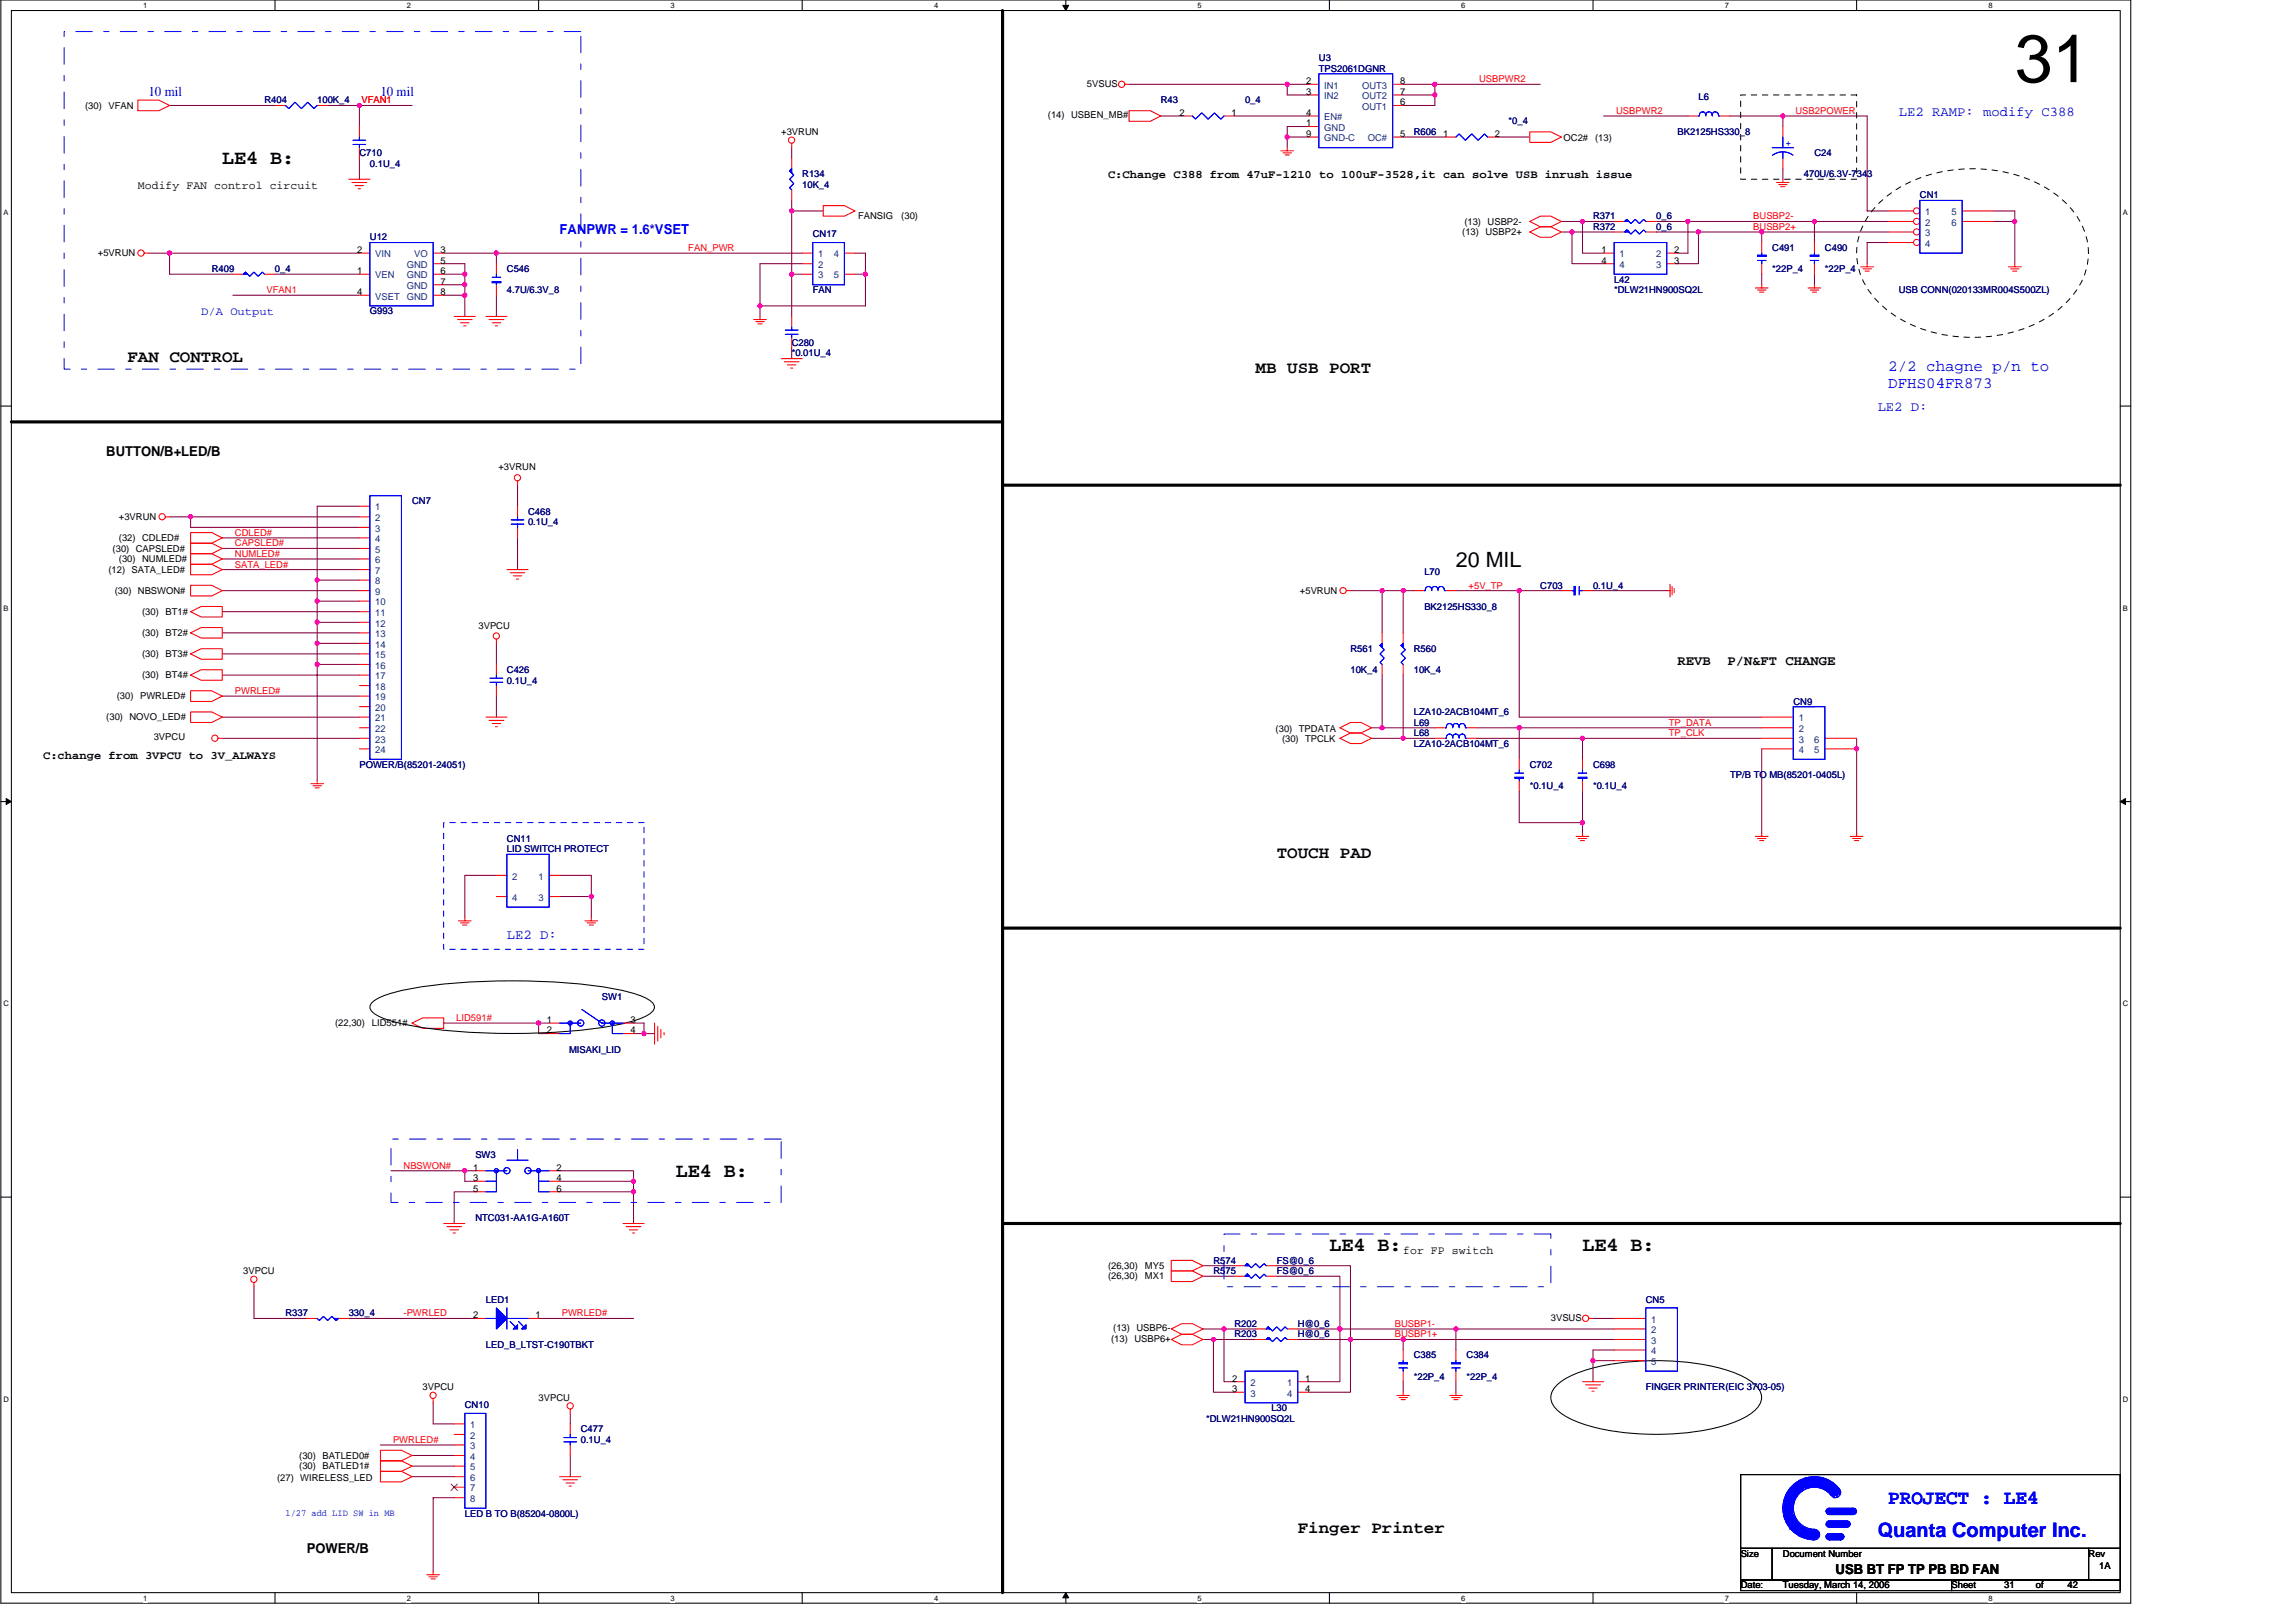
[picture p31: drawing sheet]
<svg xmlns="http://www.w3.org/2000/svg" width="420mm" height="297mm" viewBox="0 0 420 297" stroke-linecap="round" stroke-linejoin="round" font-family="sans-serif">
<defs><g id="words">
<text font-size="12.3" x="368.9" y="15">31</text>
<text font-size="3.9" x="266.5" y="103.8">20 MIL</text>
<g font-size="3.7">
<text x="40.7" y="30.1">LE4 B:</text>
<text x="123.7" y="215.4">LE4 B:</text>
<text x="243.4" y="228.9">LE4 B:</text>
<text x="289.7" y="228.9">LE4 B:</text>
</g>
<g font-size="3.7" fill="#00f">
<text x="345.7" y="275.3">PROJECT : LE4</text>
<text x="343.8" y="281.4">Quanta Computer Inc.</text>
</g>
<g font-size="3.1">
<text x="23.3" y="66.3">FAN CONTROL</text>
<text x="229.9" y="68.2">MB USB PORT</text>
<text x="233.7" y="157">TOUCH PAD</text>
<text x="237.6" y="280.6">Finger Printer</text>
</g>
<g font-size="2.9" fill="#00f">
<text x="345.7" y="67.9">2/2 chagne p/n to</text>
<text x="345.7" y="71">DFHS04FR873</text>
</g>
<g font-size="2.5" fill="#00f">
<text x="27.2" y="17.7">10 mil</text>
<text x="69.6" y="17.7">10 mil</text>
<text x="347.6" y="21.3">LE2 RAMP: modify C388</text>
<text x="102.5" y="42.8">FANPWR = 1.6*VSET</text>
<text x="343.8" y="75.3">LE2 D:</text>
<text x="92.8" y="171.8">LE2 D:</text>
</g>
<g font-size="2.5">
<text x="19.5" y="83.4">BUTTON/B+LED/B</text>
<text x="307.1" y="121.8">REVB</text>
<text x="316.2" y="121.8">P/N&amp;FT CHANGE</text>
<text x="56.1" y="284.1">POWER/B</text>
<text x="336.1" y="288">USB BT FP TP PB BD FAN</text>
</g>
<g font-size="2.1">
<text x="25.2" y="34.5">Modify FAN control circuit</text>
<text x="202.8" y="32.7">C:Change C388 from 47uF-1210 to 100uF-3528,it can solve USB inrush issue</text>
<text x="7.9" y="138.8">C:change from 3VPCU to 3V_ALWAYS</text>
<text x="256.9" y="229.5">for FP switch</text>
</g>
<text font-size="2.1" fill="#00f" x="36.8" y="57.7">D/A Output</text>
<g font-size="1.7" fill="#000080">
<text x="241.5" y="11.2">U3</text>
<text x="241.5" y="13.1">TPS2061DGNR</text>
<text x="48.4" y="18.9">R404</text>
<text x="58.1" y="18.9">100K_4</text>
<text x="212.5" y="18.9">R43</text>
<text x="227.9" y="18.9">0_4</text>
<text x="276.2" y="22.8">*0_4</text>
<text x="310.9" y="18.3">L6</text>
<text x="65.8" y="28.6">C710</text>
<text x="258.8" y="24.7">R606</text>
<text x="307.1" y="24.7">BK2125HS330_8</text>
<text x="332.2" y="28.6">C24</text>
<text x="67.7" y="30.5">0.1U_4</text>
<text x="146.9" y="32.4">R134</text>
<text x="146.9" y="34.4">10K_4</text>
<text x="330.3" y="32.4">470U/6.3V-7343</text>
<text x="291.6" y="40.2">R371</text>
<text x="303.2" y="40.2">0_6</text>
<text x="351.5" y="36.3">CN1</text>
<text x="67.7" y="44">U12</text>
<text x="148.8" y="43.4">CN17</text>
<text x="291.6" y="42.1">R372</text>
<text x="303.2" y="42.1">0_6</text>
<text x="324.5" y="45.9">C491</text>
<text x="334.1" y="45.9">C490</text>
<text x="38.8" y="49.8">R409</text>
<text x="50.3" y="49.8">0_4</text>
<text x="92.8" y="53.7">4.7U/6.3V_8</text>
<text x="92.8" y="49.8">C546</text>
<text x="148.8" y="53.7">FAN</text>
<text x="295.5" y="51.7">L42</text>
<text x="295.5" y="53.7">*DLW21HN900SQ2L</text>
<text x="324.5" y="49.8">*22P_4</text>
<text x="334.1" y="49.8">*22P_4</text>
<text x="347.6" y="53.7">USB CONN(020133MR004S500ZL)</text>
<text x="67.7" y="57.5">G993</text>
<text x="144.9" y="63.3">C280</text>
<text x="144.9" y="65.2">*0.01U_4</text>
<text x="75.4" y="92.3">CN7</text>
<text x="96.7" y="94.2">C468</text>
<text x="96.7" y="96.1">0.1U_4</text>
<text x="260.8" y="105.2">L70</text>
<text x="282" y="107.7">C703</text>
<text x="291.6" y="107.7">0.1U_4</text>
<text x="260.8" y="111.6">BK2125HS330_8</text>
<text x="247.2" y="119.3">R561</text>
<text x="258.8" y="119.3">R560</text>
<text x="92.8" y="123.1">C426</text>
<text x="92.8" y="125.1">0.1U_4</text>
<text x="247.2" y="123.1">10K_4</text>
<text x="258.8" y="123.1">10K_4</text>
<text x="258.8" y="130.9">LZA10-2ACB104MT_6</text>
<text x="328.3" y="128.9">CN9</text>
<text x="258.8" y="132.8">L69</text>
<text x="258.8" y="134.7">L68</text>
<text x="258.8" y="136.7">LZA10-2ACB104MT_6</text>
<text x="65.8" y="140.5">POWER/B(85201-24051)</text>
<text x="280.1" y="140.5">C702</text>
<text x="291.6" y="140.5">C698</text>
<text x="316.7" y="142.5">TP/B TO MB(85201-0405L)</text>
<text x="280.1" y="144.4">*0.1U_4</text>
<text x="291.6" y="144.4">*0.1U_4</text>
<text x="92.8" y="154.1">CN11</text>
<text x="92.8" y="156">LID SWITCH PROTECT</text>
<text x="110.2" y="183">SW1</text>
<text x="104.2" y="192.7">MISAKI_LID</text>
<text x="87" y="212">SW3</text>
<text x="87" y="223.5">NTC031-AA1G-A160T</text>
<text x="222.2" y="233.2">R575</text>
<text x="222.2" y="231.3">R574</text>
<text x="233.7" y="233.2">FS@0_6</text>
<text x="233.7" y="231.3">FS@0_6</text>
<text x="89" y="238.4">LED1</text>
<text x="301.3" y="238.4">CN5</text>
<text x="52.3" y="240.9">R337</text>
<text x="63.8" y="240.9">330_4</text>
<text x="226" y="244.8">R203</text>
<text x="226" y="242.8">R202</text>
<text x="237.6" y="244.8">H@0_6</text>
<text x="237.6" y="242.8">H@0_6</text>
<text x="89" y="246.7">LED_B_LTST-C190TBKT</text>
<text x="258.8" y="248.6">C385</text>
<text x="268.5" y="248.6">C384</text>
<text x="85.1" y="257.7">CN10</text>
<text x="258.8" y="252.5">*22P_4</text>
<text x="268.5" y="252.5">*22P_4</text>
<text x="301.3" y="254.4">FINGER PRINTER(EIC 3703-05)</text>
<text x="106.3" y="262.1">C477</text>
<text x="220.8" y="260.2">*DLW21HN900SQ2L</text>
<text x="232.8" y="258.3">L30</text>
<text x="106.3" y="264.1">0.1U_4</text>
<text x="85.1" y="277.6">LED B TO B(85204-0800L)</text>
</g>
<g font-size="1.7">
<text x="199" y="15.8">5VSUS</text>
<text x="239.1" y="15.4">2</text>
<text x="239.1" y="17.4">3</text>
<text x="256.3" y="17.4">7</text>
<text x="256.3" y="15.4">8</text>
<text x="15.6" y="19.9">(30) VFAN</text>
<text x="191.8" y="21.6">(14) USBEN_MB#</text>
<text x="216" y="21.2">2</text>
<text x="225.4" y="21.2">1</text>
<text x="239.1" y="21.2">4</text>
<text x="239.1" y="23.1">1</text>
<text x="256.3" y="19.3">6</text>
<text x="143" y="24.7">+3VRUN</text>
<text x="239.1" y="25.1">9</text>
<text x="256.3" y="25.1">5</text>
<text x="264.2" y="25.1">1</text>
<text x="273.7" y="25.1">2</text>
<text x="286.2" y="25.9">OC2#</text>
<text x="292" y="25.9">(13)</text>
<text x="157.1" y="40.2">FANSIG</text>
<text x="165" y="40.2">(30)</text>
<text x="268.1" y="41.1">(13) USBP2-</text>
<text x="17.9" y="46.9">+5VRUN</text>
<text x="65.4" y="46.3">2</text>
<text x="80.7" y="46.3">3</text>
<text x="267.7" y="43.1">(13) USBP2+</text>
<text x="293.2" y="46.3">1</text>
<text x="306.5" y="46.3">2</text>
<text x="65.4" y="50.2">1</text>
<text x="80.7" y="48.2">5</text>
<text x="80.7" y="50.2">6</text>
<text x="80.7" y="52.1">7</text>
<text x="293.2" y="48.2">4</text>
<text x="306.5" y="48.2">3</text>
<text x="65.4" y="54">4</text>
<text x="80.7" y="54">8</text>
<text x="91.3" y="86.1">+3VRUN</text>
<text x="21.8" y="95.2">+3VRUN</text>
<text x="20.6" y="101">(30) CAPSLED#</text>
<text x="21.8" y="99">(32) CDLED#</text>
<text x="19.8" y="104.8">(12) SATA_LED#</text>
<text x="21.8" y="102.9">(30) NUMLED#</text>
<text x="21" y="108.7">(30) NBSWON#</text>
<text x="26" y="112.5">(30) BT1#</text>
<text x="238" y="108.7">+5VRUN</text>
<text x="26" y="116.4">(30) BT2#</text>
<text x="87.6" y="115">3VPCU</text>
<text x="26" y="124.1">(30) BT4#</text>
<text x="26" y="120.3">(30) BT3#</text>
<text x="19.5" y="131.8">(30) NOVO_LED#</text>
<text x="21.4" y="128">(30) PWRLED#</text>
<text x="28.1" y="135.5">3VPCU</text>
<text x="233.5" y="134">(30) TPDATA</text>
<text x="234.7" y="135.9">(30) TPCLK</text>
<text x="61.4" y="187.8">(22,30)</text>
<text x="68.1" y="187.8">LID551#</text>
<text x="100.1" y="187.2">1</text>
<text x="100.1" y="189.1">2</text>
<text x="115.4" y="187.2">3</text>
<text x="115.4" y="189.1">4</text>
<text x="86.6" y="214.2">1</text>
<text x="101.9" y="214.2">2</text>
<text x="86.6" y="216.2">3</text>
<text x="86.6" y="218.1">5</text>
<text x="101.9" y="216.2">4</text>
<text x="101.9" y="218.1">6</text>
<text x="44.5" y="233.2">3VPCU</text>
<text x="202.8" y="232.2">(26,30)</text>
<text x="209.6" y="232.2">MY5</text>
<text x="202.8" y="234.1">(26,30)</text>
<text x="209.6" y="234.1">MX1</text>
<text x="86.6" y="241.3">2</text>
<text x="98" y="241.3">1</text>
<text x="203.4" y="245.5">(13) USBP6+</text>
<text x="203.8" y="243.6">(13) USBP6-</text>
<text x="283.9" y="241.7">3VSUS</text>
<text x="77.4" y="254.4">3VPCU</text>
<text x="98.6" y="256.3">3VPCU</text>
<text x="225.6" y="254.8">3</text>
<text x="225.6" y="252.9">2</text>
<text x="238.9" y="252.9">1</text>
<text x="238.9" y="254.8">4</text>
<text x="54.8" y="267">(30) BATLED0#</text>
<text x="54.8" y="268.9">(30) BATLED1#</text>
<text x="50.7" y="271">(27) WIRELESS_LED</text>
<text x="318.7" y="284.9">Size</text>
<text x="326.4" y="284.9">Document Number</text>
<text x="382.4" y="284.9">Rev</text>
<text x="384.3" y="287.2">1A</text>
<text x="318.7" y="290.7">Date:</text>
<text x="326.4" y="290.7">Tuesday, March 14, 2006</text>
<text x="357.3" y="290.7">Sheet</text>
<text x="366.9" y="290.7">31</text>
<text x="372.7" y="290.7">of</text>
<text x="378.5" y="290.7">42</text>
</g>
<g font-size="1.7" fill="#004080">
<text x="242.4" y="16.2">IN1</text>
<text x="249.4" y="16.2">OUT3</text>
<text x="242.4" y="22">EN#</text>
<text x="242.4" y="23.9">GND</text>
<text x="242.4" y="18.2">IN2</text>
<text x="249.4" y="20.1">OUT1</text>
<text x="249.4" y="18.2">OUT2</text>
<text x="242.4" y="25.9">GND-C</text>
<text x="250.4" y="25.9">OC#</text>
<text x="352.5" y="39.4">1</text>
<text x="352.5" y="41.3">2</text>
<text x="357.3" y="39.4">5</text>
<text x="357.3" y="41.3">6</text>
<text x="68.7" y="47.1">VIN</text>
<text x="75.8" y="47.1">VO</text>
<text x="149.8" y="47.1">1</text>
<text x="152.6" y="47.1">4</text>
<text x="296.5" y="47.1">1</text>
<text x="303.2" y="47.1">2</text>
<text x="352.5" y="43.2">3</text>
<text x="352.5" y="45.2">4</text>
<text x="68.7" y="51">VEN</text>
<text x="74.5" y="49">GND</text>
<text x="74.5" y="51">GND</text>
<text x="74.5" y="52.9">GND</text>
<text x="149.8" y="49">2</text>
<text x="149.8" y="51">3</text>
<text x="152.6" y="51">5</text>
<text x="296.5" y="49">4</text>
<text x="303.2" y="49">3</text>
<text x="68.7" y="54.8">VSET</text>
<text x="74.5" y="54.8">GND</text>
<text x="68.7" y="93.4">1</text>
<text x="68.7" y="95.4">2</text>
<text x="68.7" y="97.3">3</text>
<text x="68.7" y="99.2">4</text>
<text x="68.7" y="101.2">5</text>
<text x="68.7" y="103.1">6</text>
<text x="68.7" y="105">7</text>
<text x="68.7" y="107">8</text>
<text x="68.7" y="108.9">9</text>
<text x="68.7" y="110.8">10</text>
<text x="68.7" y="112.7">11</text>
<text x="68.7" y="114.7">12</text>
<text x="68.7" y="116.6">13</text>
<text x="68.7" y="118.5">14</text>
<text x="68.7" y="120.5">15</text>
<text x="68.7" y="122.4">16</text>
<text x="68.7" y="124.3">17</text>
<text x="68.7" y="126.3">18</text>
<text x="68.7" y="128.2">19</text>
<text x="68.7" y="130.1">20</text>
<text x="68.7" y="132">21</text>
<text x="68.7" y="134">22</text>
<text x="68.7" y="135.9">23</text>
<text x="68.7" y="137.8">24</text>
<text x="329.3" y="132">1</text>
<text x="329.3" y="134">2</text>
<text x="329.3" y="135.9">3</text>
<text x="329.3" y="137.8">4</text>
<text x="332.2" y="137.8">5</text>
<text x="332.2" y="135.9">6</text>
<text x="93.8" y="161">2</text>
<text x="98.6" y="161">1</text>
<text x="93.8" y="164.9">4</text>
<text x="98.6" y="164.9">3</text>
<text x="302.3" y="242.1">1</text>
<text x="302.3" y="244">2</text>
<text x="302.3" y="245.9">3</text>
<text x="302.3" y="247.9">4</text>
<text x="302.3" y="249.8">5</text>
<text x="228.9" y="255.6">3</text>
<text x="228.9" y="253.7">2</text>
<text x="235.6" y="253.7">1</text>
<text x="235.6" y="255.6">4</text>
<text x="86.1" y="261.4">1</text>
<text x="86.1" y="263.3">2</text>
<text x="86.1" y="265.2">3</text>
<text x="86.1" y="267.2">4</text>
<text x="86.1" y="269.1">5</text>
<text x="86.1" y="271">6</text>
<text x="86.1" y="273">7</text>
<text x="86.1" y="274.9">8</text>
</g>
<g font-size="1.7" fill="#f00">
<text x="270.8" y="15">USBPWR2</text>
<text x="66.2" y="18.9">VFAN1</text>
<text x="295.9" y="20.8">USBPWR2</text>
<text x="328.7" y="20.8">USB2POWER</text>
<text x="321" y="40.2">BUSBP2-</text>
<text x="126" y="46">FAN_PWR</text>
<text x="321" y="42.1">BUSBP2+</text>
<text x="48.8" y="53.7">VFAN1</text>
<text x="43" y="101.9">NUMLED#</text>
<text x="43" y="100">CAPSLED#</text>
<text x="43" y="98.1">CDLED#</text>
<text x="43" y="103.9">SATA_LED#</text>
<text x="268.9" y="107.7">+5V_TP</text>
<text x="43" y="127">PWRLED#</text>
<text x="305.5" y="134.7">TP_CLK</text>
<text x="305.5" y="132.8">TP_DATA</text>
<text x="83.5" y="186.9">LID591#</text>
<text x="73.9" y="213.9">NBSWON#</text>
<text x="73.9" y="240.9">-PWRLED</text>
<text x="102.8" y="240.9">PWRLED#</text>
<text x="255.3" y="242.8">BUSBP1-</text>
<text x="255.3" y="244.8">BUSBP1+</text>
<text x="72" y="264.1">PWRLED#</text>
</g>
<g font-size="1.7" fill="#00f">
<text x="327" y="26.7">+</text>
<text x="52.3" y="277.4">1/27 add LID SW in MB</text>
</g>
<g font-size="1.4">
<text x="26.2" y="1.5">1</text>
<text x="74.5" y="1.5">2</text>
<text x="122.7" y="1.5">3</text>
<text x="171" y="1.5">4</text>
<text x="219.3" y="1.5">5</text>
<text x="267.5" y="1.5">6</text>
<text x="315.8" y="1.5">7</text>
<text x="364" y="1.5">8</text>
<text x=".6" y="39.4">A</text>
<text x="388.7" y="39.4">A</text>
<text x=".6" y="111.8">B</text>
<text x="388.7" y="111.8">B</text>
<text x=".6" y="184.1">C</text>
<text x="388.7" y="184.1">C</text>
<text x=".6" y="256.5">D</text>
<text x="388.7" y="256.5">D</text>
<text x="26.2" y="292.9">1</text>
<text x="74.5" y="292.9">2</text>
<text x="122.7" y="292.9">3</text>
<text x="171" y="292.9">4</text>
<text x="219.3" y="292.9">5</text>
<text x="267.5" y="292.9">6</text>
<text x="315.8" y="292.9">7</text>
<text x="364" y="292.9">8</text>
</g>
</g></defs>
<path d="M.2 0h389.9v293.4h-389.9zM2.1 1.9h386.1v289.6h-386.1z" fill="none" stroke="#000" stroke-width=".19"/>
<g fill="#fff">
<path d="M26.2 .2h.8v1.6h-.8z"/>
<path d="M26.2 291.7h.8v1.5h-.8z"/>
</g>
<path d="M50.3 0v1.9M50.3 291.5v1.9" fill="none" stroke="#000" stroke-width=".19"/>
<g fill="#fff">
<path d="M74.5 .2h.7v1.6h-.7z"/>
<path d="M74.5 291.7h.7v1.5h-.7z"/>
</g>
<path d="M98.6 0v1.9M98.6 291.5v1.9" fill="none" stroke="#000" stroke-width=".19"/>
<g fill="#fff">
<path d="M122.7 .2h.8v1.6h-.8z"/>
<path d="M122.7 291.7h.8v1.5h-.8z"/>
</g>
<path d="M146.9 0v1.9M146.9 291.5v1.9" fill="none" stroke="#000" stroke-width=".19"/>
<g fill="#fff">
<path d="M171 .2h.8v1.6h-.8z"/>
<path d="M171 291.7h.8v1.5h-.8z"/>
</g>
<path d="M195.1 0v1.9M195.1 291.5v1.9" fill="none" stroke="#000" stroke-width=".19"/>
<path d="M194.6 1h1.1l-.6 .9zM195.1 291.5l.6 .9h-1.1z" fill="#000" stroke="#000" stroke-width=".18"/>
<g fill="#fff">
<path d="M219.3 .2h.7v1.6h-.7z"/>
<path d="M219.3 291.7h.7v1.5h-.7z"/>
</g>
<path d="M243.4 0v1.9M243.4 291.5v1.9" fill="none" stroke="#000" stroke-width=".19"/>
<g fill="#fff">
<path d="M267.5 .2h.8v1.6h-.8z"/>
<path d="M267.5 291.7h.8v1.5h-.8z"/>
</g>
<path d="M291.6 0v1.9M291.6 291.5v1.9" fill="none" stroke="#000" stroke-width=".19"/>
<g fill="#fff">
<path d="M315.8 .2h.7v1.6h-.7z"/>
<path d="M315.8 291.7h.7v1.5h-.7z"/>
</g>
<path d="M339.9 0v1.9M339.9 291.5v1.9" fill="none" stroke="#000" stroke-width=".19"/>
<g fill="#fff">
<path d="M364 .2h.8v1.6h-.8z"/>
<path d="M364 291.7h.8v1.5h-.8z"/>
<path d="M.6 38.1h1v1.6h-1z"/>
<path d="M388.7 38.1h.9v1.6h-.9z"/>
<path d="M.6 110.5h1v1.6h-1z"/>
<path d="M388.7 110.5h.9v1.6h-.9z"/>
</g>
<path d="M.2 74.3h1.9M388.2 74.3h1.9" fill="none" stroke="#000" stroke-width=".19"/>
<g fill="#fff">
<path d="M.6 182.9h1v1.5h-1z"/>
<path d="M388.7 182.9h.9v1.5h-.9z"/>
</g>
<path d="M.2 146.7h1.9M388.2 146.7h1.9" fill="none" stroke="#000" stroke-width=".19"/>
<path d="M1.1 146.2l1 .5-1 .5zM388.2 146.7l.9-.5v1z" fill="#000" stroke="#000" stroke-width=".18"/>
<g fill="#fff">
<path d="M.6 255.3h1v1.5h-1z"/>
<path d="M388.7 255.3h.9v1.5h-.9z"/>
</g>
<path d="M68.2 183.4a14.5 14.5 0 0 1 6.3-2.3 119.4 119.4 0 0 1 38.5 0 14.5 14.5 0 0 1 6.3 2.3 1.13 1.13 0 0 1 0 1.8 14.5 14.5 0 0 1-6.3 2.4 118.6 118.6 0 0 1-38.5 0 14.5 14.5 0 0 1-6.3-2.4 1.13 1.13 0 0 1 0-1.8zM.2 219.1h1.9M388.2 219.1h1.9M284.9 253.6a15 15 0 0 1 6.9-3.3 49.8 49.8 0 0 1 24.3 .5 10.9 10.9 0 0 1 6 3.5 2.71 2.71 0 0 1-.6 3.6 15.1 15.1 0 0 1-6.9 3.3 49.6 49.6 0 0 1-24.3-.4 10.9 10.9 0 0 1-5.9-3.6 2.71 2.71 0 0 1 .5-3.6zM318.7 269.9h69.5v13.5h-69.5zM318.7 283.4h5.8v5.8h-5.8zM318.7 289.2h38.6v1.9h-38.6zM324.5 283.4h57.9v5.8h-57.9zM357.3 289.2h30.9v1.9h-30.9zM382.4 283.4h5.8v5.8h-5.8z" fill="none" stroke="#000" stroke-width=".19"/>
<g fill="none" stroke="#800040" stroke-width=".19">
<path d="M31 19.3h19.3M60 19.3h15.4M65.8 19.3v3.9M206.7 15.4h32.8M235.7 15.4v2h3.8M256.9 17.4h5.8M256.9 15.4h25.1M262.7 15.4v3.9h-5.8M65.8 29v3.8M144.9 38.6h5.8M144.9 27v2M144.9 36.7v21.2"/>
<path d="M212.5 21.2h3.9M226 21.2h13.5M235.7 25.1h3.8M239.5 23.2h-3.8v3.8M256.9 25.1h7.7M274.3 25.1h5.8M293.6 21.2h15.4M316.7 21.2h25.1v17.4h3.9M326.4 21.2v2M326.4 30.9v1.9M365 38.6h3.9v9.7M27.2 46.3h38.6"/>
<path d="M31 46.3v3.9h11.6M42.6 54h23.2M50.3 50.2h15.5M81.2 46.3h65.7M81.2 48.3h3.9v9.6M81.2 54h3.9M81.2 52.1h3.9M81.2 50.2h3.9M90.9 46.3v2M90.9 54v3.9M144.9 50.2h2M146.9 48.3h-7.8v9.6"/>
<path d="M156.5 46.3h1.9v9.7h-19.3M156.5 50.2h1.9M285.8 42.5h9.7M285.8 40.5h9.7M287.8 42.5v5.8h5.8M289.7 40.5v5.8h3.9M303.2 42.5h42.5M303.2 40.5h42.5M309 40.5v5.8h-1.9M310.9 42.5v5.8h-3.8M322.5 42.5v1.9M322.5 50.2v1.9"/>
<path d="M332.2 40.5v3.9M332.2 50.2v1.9M345.7 44.4h-3.9v3.9M365 40.5h3.9M144.9 63.7v1.9M31 94.6h34.8M34.9 94.6v1.9h30.9M40.7 98.4h25.1M65.8 92.6h-7.7v50.3M94.8 88.8v3.8M94.8 98.4v5.8M40.7 108.1h25.1"/>
<path d="M40.7 119.7h25.1M40.7 104.2h25.1M40.7 102.3h25.1M40.7 100.4h25.1M40.7 112h25.1M40.7 115.8h25.1M58.1 110h7.7M58.1 113.9h7.7M58.1 106.2h7.7M58.1 117.8h7.7M90.9 117.8v3.8M247.2 108.1h11.6"/>
<path d="M253 108.1v7.7M256.9 108.1v7.7M266.5 108.1h19.3M278.1 108.1v23.2h44.4M291.6 108.1h13.5M40.7 135.1h25.1M40.7 131.3h25.1M40.7 127.4h25.1M40.7 123.5h25.1M58.1 121.6h7.7M90.9 127.4v3.9M251.1 135.1h11.6"/>
<path d="M251.1 133.2h11.6M253 123.5v9.7M256.9 123.5v11.6M270.4 135.1h52.1M270.4 133.2h52.1M278.1 133.2v5.8M289.7 135.1v3.9M322.5 137.1v15.4M339.9 135.1v17.4M278.1 144.8v5.8h11.6M289.7 144.8v7.7M90.9 160.2h-5.8v7.7"/>
<path d="M102.5 164.1h5.8M102.5 160.2h5.8v7.7M81.2 187.2h19.3M98.6 187.2v2h1.9M116 187.2h1.9v2M116 189.2h3.8M71.6 214.3h15.4M85.1 214.3v1.9h1.9M87 218.1h-3.8v5.8M102.5 214.3h13.5v1.9M102.5 216.2h13.5v1.9M102.5 218.1h13.5v5.8"/>
<path d="M46.5 235.5v5.8h9.6M220.2 231.6h5.8M220.2 233.6h5.8M233.7 233.6h11.6v19.3h-5.8M233.7 231.6h13.5v23.2h-7.7M63.8 241.3h23.2M79.3 256.7v3.9h3.9M98.6 241.3h17.4M104.4 258.7v1.9M220.2 245.2h2M220.2 243.2h3.9M229.9 243.2h-5.8v9.7h1.9"/>
<path d="M229.9 245.2h-7.7v9.6h3.8M237.6 245.2h57.9M237.6 243.2h57.9M256.9 245.2v1.9M256.9 252.9v1.9M266.5 243.2v3.9M266.5 252.9v1.9M291.6 241.3h3.9M291.6 249h3.9M295.5 247.1h-3.9v5.8M69.6 264.5h13.6M75.4 270.3h7.8"/>
<path d="M75.4 268.3h7.8M75.4 266.4h7.8M83.2 274.1h-3.9v13.5M104.4 266.4v3.9"/>
</g>
<g fill="#f0f" stroke="#f0f" stroke-width=".19">
<circle cx="310.9" cy="42.4" r=".38"/>
<circle cx="326.4" cy="21.2" r=".38"/>
<circle cx="368.8" cy="40.5" r=".38"/>
<circle cx="262.7" cy="17.4" r=".38"/>
<circle cx="235.6" cy="15.4" r=".38"/>
<circle cx="235.6" cy="25.1" r=".38"/>
<circle cx="262.7" cy="15.4" r=".38"/>
<circle cx="289.7" cy="40.5" r=".38"/>
<circle cx="287.8" cy="42.4" r=".38"/>
<circle cx="309" cy="40.5" r=".38"/>
<circle cx="332.2" cy="40.5" r=".38"/>
<circle cx="322.5" cy="42.4" r=".38"/>
<circle cx="222.1" cy="245.1" r=".38"/>
<circle cx="245.3" cy="243.2" r=".38"/>
<circle cx="224.1" cy="243.2" r=".38"/>
<circle cx="266.5" cy="243.2" r=".38"/>
<circle cx="247.2" cy="245.1" r=".38"/>
<circle cx="256.9" cy="245.1" r=".38"/>
<circle cx="291.6" cy="249" r=".38"/>
<circle cx="139.1" cy="56" r=".38"/>
<circle cx="90.9" cy="46.3" r=".38"/>
<circle cx="85.1" cy="52.1" r=".38"/>
<circle cx="144.9" cy="38.6" r=".38"/>
<circle cx="31" cy="46.3" r=".38"/>
<circle cx="85.1" cy="54" r=".38"/>
<circle cx="158.4" cy="50.2" r=".38"/>
<circle cx="65.8" cy="19.3" r=".38"/>
<circle cx="85.1" cy="50.2" r=".38"/>
<circle cx="289.7" cy="150.6" r=".38"/>
<circle cx="339.9" cy="137" r=".38"/>
<circle cx="256.9" cy="135.1" r=".38"/>
<circle cx="278.1" cy="108.1" r=".38"/>
<circle cx="253" cy="133.2" r=".38"/>
<circle cx="253" cy="108.1" r=".38"/>
<circle cx="289.7" cy="135.1" r=".38"/>
<circle cx="256.9" cy="108.1" r=".38"/>
<circle cx="278.1" cy="133.2" r=".38"/>
<circle cx="117.9" cy="189.2" r=".38"/>
<circle cx="34.9" cy="94.6" r=".38"/>
<circle cx="58.1" cy="121.6" r=".38"/>
<circle cx="58.1" cy="110" r=".38"/>
<circle cx="98.6" cy="187.2" r=".38"/>
<circle cx="58.1" cy="106.2" r=".38"/>
<circle cx="108.2" cy="164.1" r=".38"/>
<circle cx="58.1" cy="117.7" r=".38"/>
<circle cx="58.1" cy="113.9" r=".38"/>
<circle cx="144.9" cy="50.2" r=".38"/>
<circle cx="116" cy="216.2" r=".38"/>
<circle cx="116" cy="218.1" r=".38"/>
<circle cx="85.1" cy="214.3" r=".38"/>
</g>
<g fill="none" stroke="#f00" stroke-width=".19">
<path d="M25.2 18.3h3.9l1.9 1-1.9 1h-3.9zM50.3 19.3h2M58.1 19.3h1.9M205.9 15.4h.8M239.5 15.4h2M239.5 17.4h2M255 15.4h1.9M255 19.3h1.9M255 17.4h1.9M63.8 32.8h3.9M64.4 33.4h2.7M65 34h1.6"/>
<path d="M65.6 34.5h.4M65.8 23.2v1.9M65.8 27v2M144.9 26.2v.8M144.9 29v1.9M144.9 34.7v2M150.7 37.6h3.9l1.9 1-1.9 1h-3.9zM206.7 20.3h3.9l1.9 .9-1.9 1h-3.9zM216.4 21.2h1.9M224.1 21.2h1.9M234.5 27.6h2.3M234.9 28h1.5"/>
<path d="M235.3 28.4h.7M235.7 27v.6M239.5 21.2h2M239.5 25.1h2M239.5 23.2h2M255 25.1h1.9M264.6 25.1h1.9M272.3 25.1h2M280.1 24.1h3.8l1.9 1-1.9 1h-3.8zM309 21.2h1.9M314.8 21.2h1.9M325.2 33.4h2.3"/>
<path d="M325.6 33.8h1.6M326 34.2h.8M326.4 23.2v1.9M326.4 29v1.9M326.4 32.8v.6M26.4 46.3h.8M42.6 50.2h1.9M48.4 50.2h1.9M65.8 46.3h1.9M65.8 50.2h1.9M65.8 54h1.9M79.3 46.3h1.9"/>
<path d="M79.3 48.3h1.9M79.3 50.2h1.9M79.3 54h1.9M79.3 52.1h1.9M83.2 57.9h3.8M83.7 58.5h2.7M84.3 59.1h1.6M84.9 59.6h.4M89 57.9h3.8M89.5 58.5h2.7M90.1 59.1h1.6M90.7 59.6h.4"/>
<path d="M90.9 48.3v1.9M90.9 52.1v1.9M138 58.5h2.3M138.4 58.9h1.5M138.8 59.3h.7M139.1 57.9v.6M146.9 46.3h1.9M146.9 48.3h1.9M146.9 50.2h1.9M154.6 46.3h1.9M154.6 50.2h1.9M280.1 42.5l1.9-1h1.9l1.9 1-1.9 .9h-1.9z"/>
<path d="M280.1 40.5l1.9-.9h1.9l1.9 .9-1.9 1h-1.9zM293.6 46.3h1.9M293.6 48.3h1.9M295.5 42.5h1.9M295.5 40.5h1.9M301.3 42.5h1.9M301.3 40.5h1.9M305.1 46.3h2M305.1 48.3h2M321.4 52.7h2.3M321.8 53.1h1.5M322.1 53.5h.8"/>
<path d="M322.5 44.4v1.9M322.5 48.3v1.9M322.5 52.1v.6M331 52.7h2.3M331.4 53.1h1.6M331.8 53.5h.8M332.2 44.4v1.9M332.2 48.3v1.9M332.2 52.1v.6M340.7 48.8h2.3M341.1 49.2h1.5M341.4 49.6h.8"/>
<path d="M341.8 48.3v.5M367.7 48.8h2.3M368.1 49.2h1.5M368.5 49.6h.7M368.9 48.3v.5M143 65.6h3.9M143.6 66.2h2.7M144.2 66.8h1.5M144.7 67.4h.4M30.3 94.6h.7M34.9 99.4h3.9l1.9 1-1.9 .9h-3.9zM34.9 97.5h3.9l1.9 .9-1.9 1h-3.9z"/>
<path d="M65.8 94.6h1.9M65.8 92.6h1.9M65.8 96.5h1.9M65.8 98.4h1.9M94.8 88v.8M94.8 92.6v2M94.8 96.5v1.9M34.9 103.3h3.9l1.9 .9-1.9 1h-3.9zM34.9 107.1h3.9l1.9 1-1.9 1h-3.9zM34.9 112l1.9-1h3.9v1.9h-3.9zM34.9 115.8l1.9-.9h3.9v1.9h-3.9zM34.9 101.3h3.9l1.9 1-1.9 1h-3.9z"/>
<path d="M34.9 119.7l1.9-1h3.9v1.9h-3.9zM65.8 108.1h1.9M65.8 104.2h1.9M65.8 100.4h1.9M65.8 102.3h1.9M65.8 106.2h1.9M65.8 110h1.9M65.8 112h1.9M65.8 113.9h1.9M65.8 115.8h1.9M65.8 117.8h1.9M65.8 119.7h1.9"/>
<path d="M90.9 117v.8M92.8 104.2h3.9M93.4 104.8h2.7M94 105.4h1.5M94.5 106h.4M246.5 108.1h.7M253 115.8v2M256.9 115.8v2M285.8 108.1h2M289.7 108.1h1.9M305.1 108.1h.6M305.7 106.9v2.4"/>
<path d="M306.1 107.3v1.6M306.5 107.7v.8M34.9 123.5l1.9-.9h3.9v1.9h-3.9zM34.9 130.3h3.9l1.9 1-1.9 .9h-3.9zM34.9 126.4h3.9l1.9 1-1.9 1h-3.9zM39.9 135.1h.8M65.8 135.1h1.9M65.8 131.3h1.9M65.8 133.2h1.9M65.8 137.1h1.9M65.8 121.6h1.9M65.8 123.5h1.9"/>
<path d="M65.8 125.5h1.9M65.8 127.4h1.9M65.8 129.3h1.9M89 131.3h3.8M89.5 131.8h2.7M90.1 132.4h1.6M90.7 133h.4M245.3 135.1l1.9-.9h2l1.9 .9-1.9 1h-2zM245.3 133.2l1.9-1h2l1.9 1-1.9 1h-2zM253 121.6v1.9M256.9 121.6v1.9M262.7 133.2h1.9"/>
<path d="M268.5 133.2h1.9M278.1 139v1.9M322.5 135.1h5.8M322.5 131.3h5.8M322.5 133.2h5.8M322.5 137.1h5.8M334.1 135.1h5.8M334.1 137.1h5.8M56.9 143.4h2.3M57.3 143.8h1.5M57.7 144.2h.8M58.1 142.9v.5"/>
<path d="M278.1 142.9v1.9M288.6 153.1h2.3M288.9 153.5h1.6M289.3 153.8h.8M289.7 152.5v.6M321.4 153.1h2.3M321.8 153.5h1.5M322.1 153.8h.8M322.5 152.5v.6M338.7 153.1h2.4M339.1 153.5h1.6M339.5 153.8h.8"/>
<path d="M339.9 152.5v.6M83.9 168.5h2.3M84.3 168.9h1.6M84.7 169.3h.8M85.1 167.9v.6M90.9 160.2h1.9M90.9 164.1h1.9M100.5 160.2h2M100.5 164.1h2M107.1 168.5h2.3M107.5 168.9h1.5M107.9 169.3h.7"/>
<path d="M108.3 167.9v.6M75.4 187.2l2-.9h3.8v1.9h-3.8zM100.5 187.2h2M100.5 189.2h2M114.1 187.2h1.9M114.1 189.2h1.9M119.8 187.2v3.9M120.4 187.8v2.7M121 188.4v1.5M121.6 189v.4M87 214.3h2M87 216.2h2"/>
<path d="M87 218.1h2M100.5 214.3h2M100.5 216.2h2M100.5 218.1h2M46.5 234.7v.8M81.2 223.9h3.9M81.8 224.5h2.7M82.4 225.1h1.5M83 225.7h.4M114.1 223.9h3.8M114.6 224.5h2.7M115.2 225.1h1.5"/>
<path d="M115.8 225.7h.4M214.4 230.7h3.9l1.9 .9-1.9 1h-3.9zM214.4 232.6h3.9l1.9 1-1.9 .9h-3.9zM226 233.6h1.9M231.8 233.6h1.9M56.1 241.3h2M61.9 241.3h1.9M79.3 256v.7M87 241.3h2M96.7 241.3h1.9M104.4 257.9v.8M214.4 245.2l2-1h1.9l1.9 1-1.9 .9h-1.9z"/>
<path d="M214.4 243.2l2-.9h1.9l1.9 .9-1.9 1h-1.9zM226 252.9h1.9M226 254.8h1.9M229.9 243.2h1.9M229.9 245.2h1.9M235.7 243.2h1.9M235.7 245.2h1.9M237.6 252.9h1.9M237.6 254.8h1.9M255.7 255.4h2.4M256.1 255.8h1.6M256.5 256.2h.8"/>
<path d="M256.9 247.1v1.9M256.9 251v1.9M256.9 254.8v.6M265.4 255.4h2.3M265.8 255.8h1.5M266.2 256.2h.7M266.5 247.1v1.9M266.5 251v1.9M266.5 254.8v.6M289.7 252.9h3.9M290.3 253.4h2.7M290.9 254h1.5"/>
<path d="M290.9 241.3h.7M291.5 254.6h.3M295.5 241.3h5.8M295.5 243.2h5.8M295.5 245.2h5.8M295.5 247.1h5.8M295.5 249h5.8M69.6 265.4h3.9l1.9 1-1.9 1h-3.9zM69.6 269.3h3.9l1.9 1-1.9 .9h-3.9zM69.6 267.4h3.9l1.9 .9-1.9 1h-3.9zM83.2 270.3h1.9M83.2 260.6h1.9"/>
<path d="M83.2 262.5h1.9M83.2 264.5h1.9M83.2 266.4h1.9M83.2 268.3h1.9M83.2 272.2h1.9M83.2 274.1h1.9M102.5 270.3h3.8M103 270.8h2.7M103.6 271.4h1.6M104.2 272h.4M104.4 260.6v1.9M104.4 264.5v1.9"/>
<path d="M78.1 288.2h2.4M78.5 288.6h1.6M78.9 289h.8M79.3 287.6v.6"/>
<circle cx="205.3" cy="15.4" r=".57"/>
<circle cx="144.9" cy="25.7" r=".57"/>
<circle cx="25.8" cy="46.3" r=".57"/>
<circle cx="29.7" cy="94.6" r=".57"/>
<circle cx="94.7" cy="87.4" r=".57"/>
<circle cx="90.9" cy="116.4" r=".57"/>
<circle cx="245.9" cy="108.1" r=".57"/>
<circle cx="39.3" cy="135.1" r=".57"/>
<circle cx="46.5" cy="234.1" r=".57"/>
<circle cx="79.3" cy="255.4" r=".57"/>
<circle cx="104.4" cy="257.3" r=".57"/>
<circle cx="290.3" cy="241.3" r=".57"/>
</g>
<path d="M183.5 1.9v289.6M2.1 77.2h181.4M183.5 88.8h204.7M183.5 169.9h204.7M183.5 223.9h204.7" fill="none" stroke="#000" stroke-width=".57"/>
<path d="M318.7 17.4h21.2v15.4h-21.2zM344.2 37a24.9 24.9 0 0 1 19-6 23.2 23.2 0 0 1 15.9 7.1 12 12 0 0 1 0 16.4 23.2 23.2 0 0 1-15.9 7.2 25.3 25.3 0 0 1-19-6.1 12.2 12.2 0 0 1-2.8-15l.8-1.3z" fill="none" stroke="#000" stroke-width=".18" stroke-dasharray="1 1 1 1 1 1 1 1"/>
<path d="M81.2 150.6h36.7v23.1h-36.7z" fill="none" stroke="#00f" stroke-width=".18" stroke-dasharray="1 1 1 1 1 1 1 1"/>
<path d="M11.7 5.8h94.6v61.8h-94.6zM71.6 208.5h71.4v11.6h-71.4zM224.1 225.8h59.8v9.7h-59.8z" fill="none" stroke="#00f" stroke-width=".18" stroke-dasharray="3 2 1 2"/>
<g fill="none" stroke="#00f" stroke-width=".19">
<path d="M52.3 19.3l.6 .6 1.1-1.2 1.2 1.2 1.1-1.2 1.2 1.2 .6-.6M241.5 13.5h13.5v13.5h-13.5zM64.6 25.7h2.3M64.6 26.4h2.3M65.8 25.1v.6M65.8 26.4v.6M144.9 30.9l-.3 .4 .7 .7-.7 .8 .7 .8-.7 .8 .3 .3M218.3 21.2l.6 .6 1.1-1.1 1.2 1.1 1.1-1.1 1.2 1.1 .6-.6M266.5 25.1l.6-.6 1.2 1.2 1.1-1.2 1.2 1.2 1.2-1.2 .5 .6M311.1 21v.2h-.2M311.1 21a.57 .57 0 0 1 .6-.5 .57 .57 0 0 1 .6 .5 .58 .58 0 0 1 .6-.5 .58 .58 0 0 1 .5 .5M312.3 21v.2"/>
<path d="M313.5 21a.56 .56 0 0 1 .5-.5 .56 .56 0 0 1 .6 .5M313.5 21v.2M314.6 21v.2h.2M324.5 27h3.8M326.4 25.1v1.9M326.4 27.8v1.2M328.2 28.4a3.1 3.1 0 0 0-3.7 0M44.5 50.2l.4-.4 .8 .8 .8-.8 .8 .8 .7-.8 .4 .4M67.7 44.4h11.6v11.6h-11.6zM90.1 50.8h1.6M90.9 50.2v.6M90.9 51.7v.4"/>
<path d="M148.8 44.4h5.8v7.7h-5.8zM295.5 44.4h9.6v5.8h-9.6zM297.4 42.5l.4-.4 .8 .7 .8-.7 .7 .7 .8-.7 .4 .4M297.4 40.5l.4-.3 .8 .7 .8-.7 .7 .7 .8-.7 .4 .3M321.8 47.7h1.5M322.5 46.3v.4M322.5 47.7v.6M331.4 47.7h1.6M332.2 46.3v.4M332.2 47.7v.6M67.7 90.7h5.8v48.3h-5.8zM93.6 95.2h2.3"/>
<path d="M93.6 95.9h2.3M94.8 94.6v.6M94.8 95.9v.6M253 117.8l-.3 .3 .7 .8-.7 .8 .7 .8-.7 .7 .3 .4M256.9 117.8l-.4 .3 .8 .8-.8 .8 .8 .8-.8 .7 .4 .4M287.8 108.1h.4M289.1 108.1h.6M289.1 107.3v1.6M264.8 133v.2h-.2M264.8 133a.57 .57 0 0 1 .6-.6 .57 .57 0 0 1 .5 .6 .58 .58 0 0 1 .6-.6 .58 .58 0 0 1 .6 .6M266 133v.2M267.1 133a.56 .56 0 0 1 .6-.6 .56 .56 0 0 1 .6 .6"/>
<path d="M267.1 133v.2M268.3 133v.2h.2M328.3 129.3h5.8v9.7h-5.8zM332.2 129.3h-3.9v9.7M92.8 156.4h7.7v9.6h-7.7zM277.4 141.5h1.5M278.1 140.9v.6M278.1 142.5v.4M102.5 187.2h3.8M104.4 187.2v2h-1.9M106.5 184.7l3.7 2.5h3.9M112.1 187.2v2h2"/>
<path d="M89 214.3h3.8M90.9 214.3v1.9h-1.9M90.9 216.2v1.9h-1.9M92.8 212.3h3.9M94.8 210.4v1.9M96.7 214.3h3.8M98.6 214.3v1.9h1.9M98.6 216.2v1.9h1.9M92.8 239.4v3.8M227.9 233.6l.4-.4 .8 .8 .8-.8 .7 .8 .8-.8 .4 .4M301.3 239.4h5.8v11.6h-5.8zM58.1 241.3l.4 .4 .7-.8 .8 .8 .8-.8 .7 .8 .4-.4"/>
<path d="M85.1 258.7h3.9v17.3h-3.9zM89 241.3h1.9M92.8 241.3h3.9M93.4 241.9l.9 .9M94.9 241.9l1 .9M227.9 251h9.7v5.7h-9.7zM231.8 245.2l.4-.4 .8 .7 .7-.7 .8 .7 .8-.7 .4 .4M231.8 243.2l.4-.4 .8 .8 .7-.8 .8 .8 .8-.8 .4 .4M256.1 250.4h1.6M256.9 249v.4M256.9 250.4v.6M265.8 250.4h1.5"/>
<path d="M266.5 249v.4M266.5 250.4v.6M103.2 263.1h2.3M103.2 263.9h2.3M104.4 262.5v.6M104.4 263.9v.6M326.6 274.7v2.7l.2 .6v-3.9l.2-.4v4.9l.2 .1v-5.4l.2-.4v6.2l.1 .2v-6.5l.2-.2v7.3M327.9 279.9v-7.5l.2-.2v7.9h.2v-2.9l.2 .4v2.7l.2 .2v-2.5l.2 .4v2.3l.2 .2v-2.3l.2 .1v2.4h.2v-2.2l.2 .2v2.2h.2v-2l.2 .2v1.8l.2 .2v-2l.1 .2v1.8h.2v-1.6M328.3 271.8v3.3l.2-.6v-2.7l.2-.2v2.5l.2-.2v-2.5l.2-.2v2.3l.2-.2v-2.3h.2v2.2l.2-.3v-1.9l.2-.2v2l.2-.2v-1.8l.2-.2v2M330.4 270.6l.2-.2v2l-.2-.2zM330.6 279.7v.2h.2v1.6h.2v-1.6h.2v1.7h-.4l.6-1.7v1.7l.2-.1v-1.6l.2 .4v1.3h.2v-1.5h.2v1.5h.2v-1.5h.2v1.5l.2-.1v-1.2l.2 .2v.8M330.6 271.7a4.6 4.6 0 0 1 5.7 2.3"/>
<path d="M330.6 271.4a4.8 4.8 0 0 1 5.9 2.5M330.6 271.3a5 5 0 0 1 5.9 2.3M330.6 271a5.2 5.2 0 0 1 6.1 2.6M330.7 272.3l1.4-.3a4 4 0 0 1 3.6 2.1M330.7 272.1l1.4-.3a4.2 4.2 0 0 1 3.8 2.3M330.7 271.9a4.5 4.5 0 0 1 5.3 1.8M330.8 270.8l1.3-.2a5.4 5.4 0 0 1 4.8 2.8M330.8 272.2v-1.6l1.3-.2a5.6 5.6 0 0 1 4.9 2.8M334.5 276.2h5.2v.2h-5.4v.2h5.6l-.2 .2h-5.2l.2 .2h5M334.5 278.6h4v.1h-4l-.2 .2h4.4l-.2 .2h-4.2l.4 .2h3.7M334.9 279.5h3.3M334.9 278.4h3.3"/>
<path d="M334.9 277.2h4.4M334.9 276h4.4M335.2 273.6a3.8 3.8 0 0 0-3.1-1.4h.1a3.8 3.8 0 0 0-3.9 3.8 3.9 3.9 0 0 0 3.9 3.9M336.7 272.4a5.7 5.7 0 0 0-4.6-2.1h.1a5.8 5.8 0 0 0-5.8 5.7 5.8 5.8 0 0 0 5.8 5.8M334.5 280.9h2.9v.2h-3.1v.2h3.3l-.2 .2h-3.1l.4 .1h2.7M334.9 280.7h2.1M334.9 281.8h2.1"/>
<circle cx="104.4" cy="187.2" r=".38"/>
<circle cx="106.3" cy="187.2" r=".57"/>
<circle cx="110.2" cy="187.2" r=".57"/>
<circle cx="112.1" cy="187.2" r=".38"/>
<circle cx="90.9" cy="214.3" r=".38"/>
<circle cx="92.8" cy="214.3" r=".57"/>
<circle cx="96.7" cy="214.3" r=".57"/>
<circle cx="98.6" cy="214.3" r=".38"/>
<circle cx="334.9" cy="278.9" r=".57"/>
<circle cx="334.9" cy="276.6" r=".57"/>
<circle cx="336" cy="273.1" r=".95"/>
<circle cx="338.1" cy="278.9" r=".57"/>
<circle cx="339.3" cy="276.6" r=".57"/>
<circle cx="332.2" cy="280.9" r=".95"/>
<circle cx="334.9" cy="281.2" r=".57"/>
<circle cx="337" cy="281.2" r=".57"/>
</g>
<g fill="#00f" stroke="#00f" stroke-width=".19">
<path d="M90.1 51.5v.2h1.6v-.2z" fill-rule="evenodd"/>
<path d="M90.1 51.5v.2h1.6v-.2z" fill-rule="evenodd"/>
<path d="M144.9 30.9v.7l-.3-.3 .3 .3-.3-.3z" fill-rule="evenodd"/>
<path d="M144.9 30.9v.7l-.3-.3 .3 .3-.3-.3z" fill-rule="evenodd"/>
<path d="M61.2 241.3h.7l-.4 .4z" fill-rule="evenodd"/>
<path d="M61.2 241.3h.7l-.4 .4z" fill-rule="evenodd"/>
<path d="M90.9 239.4l1.9 1.9-1.9 1.9z" fill-rule="evenodd"/>
<path d="M94 243.2l.8-.7v.7z" fill-rule="evenodd"/>
<path d="M95.5 243.2l.8-.7v.7z" fill-rule="evenodd"/>
<path d="M90.9 239.4l1.9 1.9-1.9 1.9z" fill-rule="evenodd"/>
<path d="M94 243.2l.8-.7v.7z" fill-rule="evenodd"/>
<path d="M95.5 243.2l.8-.7v.7z" fill-rule="evenodd"/>
<path d="M231.8 245.2l.4-.4 .4 .4-.4-.4 .4 .4z" fill-rule="evenodd"/>
<path d="M231.8 245.2l.4-.4 .4 .4-.4-.4 .4 .4z" fill-rule="evenodd"/>
<path d="M44.5 50.2l.4-.4 .4 .4-.4-.4 .4 .4z" fill-rule="evenodd"/>
<path d="M44.5 50.2l.4-.4 .4 .4-.4-.4 .4 .4z" fill-rule="evenodd"/>
<path d="M256.5 118.1l.4-.3v.7z" fill-rule="evenodd"/>
<path d="M256.5 118.1l.4-.3v.7z" fill-rule="evenodd"/>
<path d="M297.4 42.5l.4-.4 .4 .4-.4-.4 .4 .4z" fill-rule="evenodd"/>
<path d="M297.4 42.5l.4-.4 .4 .4-.4-.4 .4 .4z" fill-rule="evenodd"/>
<path d="M232.2 242.8l.4 .4h-.8l.4-.4 .4 .4z" fill-rule="evenodd"/>
<path d="M232.2 242.8l.4 .4h-.8l.4-.4 .4 .4z" fill-rule="evenodd"/>
<path d="M265.8 249.4v.2h1.5v-.2z" fill-rule="evenodd"/>
<path d="M265.8 249.4v.2h1.5v-.2z" fill-rule="evenodd"/>
<path d="M227.9 233.6l.4-.4 .4 .4-.4-.4 .4 .4z" fill-rule="evenodd"/>
<path d="M227.9 233.6l.4-.4 .4 .4-.4-.4 .4 .4z" fill-rule="evenodd"/>
<path d="M252.7 118.1l.3-.3v.7z" fill-rule="evenodd"/>
<path d="M252.7 118.1l.3-.3v.7z" fill-rule="evenodd"/>
<path d="M288.2 107.3v1.6h.2v-1.6z" fill-rule="evenodd"/>
<path d="M288.2 107.3v1.6h.2v-1.6z" fill-rule="evenodd"/>
<path d="M277.4 142.3v.2h1.5v-.2z" fill-rule="evenodd"/>
<path d="M277.4 142.3v.2h1.5v-.2z" fill-rule="evenodd"/>
<path d="M331.4 46.7v.2h1.6v-.2z" fill-rule="evenodd"/>
<path d="M331.4 46.7v.2h1.6v-.2z" fill-rule="evenodd"/>
<path d="M256.1 249.4v.2h1.6v-.2z" fill-rule="evenodd"/>
<path d="M256.1 249.4v.2h1.6v-.2z" fill-rule="evenodd"/>
<path d="M297.4 40.5l.4-.3 .4 .3-.4-.3 .4 .3z" fill-rule="evenodd"/>
<path d="M297.4 40.5l.4-.3 .4 .3-.4-.3 .4 .3z" fill-rule="evenodd"/>
<path d="M321.8 46.7v.2h1.5v-.2z" fill-rule="evenodd"/>
<path d="M321.8 46.7v.2h1.5v-.2z" fill-rule="evenodd"/>
</g>
<path d="M82.6 271.6l1.1 1.2M83.7 271.6l-1.1 1.2" fill="none" stroke="#804000" stroke-width=".18"/>
<circle cx="350.9" cy="38.6" r=".57" fill="#fff" stroke="#f00" stroke-width=".19"/>
<path d="M345.7 38.6h4.6" fill="none" stroke="#f00" stroke-width=".19"/>
<circle cx="350.9" cy="40.5" r=".57" fill="#fff" stroke="#f00" stroke-width=".19"/>
<path d="M345.7 40.5h4.6" fill="none" stroke="#f00" stroke-width=".19"/>
<circle cx="350.9" cy="42.4" r=".57" fill="#fff" stroke="#f00" stroke-width=".19"/>
<path d="M345.7 42.5h4.6" fill="none" stroke="#f00" stroke-width=".19"/>
<circle cx="350.9" cy="44.4" r=".57" fill="#fff" stroke="#f00" stroke-width=".19"/>
<g fill="none" stroke="#f00" stroke-width=".19">
<path d="M359.2 38.6h5.8M144.9 57.9v1.9M345.7 44.4h4.6M359.2 40.5h5.8M144.9 61.8v1.9M258.8 108.1h2M264.6 108.1h1.9M90.9 121.6v1.9M90.9 125.5v1.9M262.7 135.1h1.9M268.5 135.1h1.9M289.7 139v1.9"/>
<path d="M289.7 142.9v1.9M226 231.6h1.9M231.8 231.6h1.9"/>
</g>
<g fill="none" stroke="#00f" stroke-width=".19">
<path d="M351.5 36.7h7.7v9.6h-7.7zM144.9 59.8v.6M143.8 60.4h2.3M143.8 61.2h2.3M144.9 61.2v.6M261 107.9v.2h-.2M261 107.9a.57 .57 0 0 1 .5-.6 .57 .57 0 0 1 .6 .6 .57 .57 0 0 1 .6-.6 .57 .57 0 0 1 .5 .6M262.1 107.9v.2M263.3 107.9a.57 .57 0 0 1 .5-.6 .57 .57 0 0 1 .6 .6M263.3 107.9v.2M264.4 107.9v.2h.2M89.7 124.1h2.3"/>
<path d="M89.7 124.9h2.3M90.9 123.5v.6M90.9 124.9v.6M265.9 134.9a.59 .59 0 0 0-.6-.5 .59 .59 0 0 0-.5 .7h-.2M266 134.9a.57 .57 0 0 1 .5-.6 .57 .57 0 0 1 .6 .6M266 134.9v.2M268.3 134.9a.58 .58 0 0 0-.7-.5 .58 .58 0 0 0-.5 .7M268.3 134.9v.2h.2M288.9 141.5h1.6M289.7 140.9v.6M289.7 142.5v.4M227.9 231.6l.4-.3 .8 .7 .8-.7 .7 .7 .8-.7 .4 .3"/>
</g>
<g fill="#00f" stroke="#00f" stroke-width=".19">
<path d="M288.9 142.3v.2h1.6v-.2z" fill-rule="evenodd"/>
<path d="M288.9 142.3v.2h1.6v-.2z" fill-rule="evenodd"/>
<path d="M227.9 231.6l.4-.3 .4 .3-.4-.3 .4 .3z" fill-rule="evenodd"/>
<path d="M227.9 231.6l.4-.3 .4 .3-.4-.3 .4 .3z" fill-rule="evenodd"/>
</g>
<g fill="#f0f" stroke="#f0f" stroke-width=".19">
<circle cx="310.9" cy="42.4" r=".38"/>
<circle cx="326.4" cy="21.2" r=".38"/>
<circle cx="368.8" cy="40.5" r=".38"/>
<circle cx="262.7" cy="17.4" r=".38"/>
<circle cx="235.6" cy="15.4" r=".38"/>
<circle cx="235.6" cy="25.1" r=".38"/>
<circle cx="262.7" cy="15.4" r=".38"/>
<circle cx="289.7" cy="40.5" r=".38"/>
<circle cx="287.8" cy="42.4" r=".38"/>
<circle cx="309" cy="40.5" r=".38"/>
<circle cx="332.2" cy="40.5" r=".38"/>
<circle cx="322.5" cy="42.4" r=".38"/>
<circle cx="222.1" cy="245.1" r=".38"/>
<circle cx="245.3" cy="243.2" r=".38"/>
<circle cx="224.1" cy="243.2" r=".38"/>
<circle cx="266.5" cy="243.2" r=".38"/>
<circle cx="247.2" cy="245.1" r=".38"/>
<circle cx="256.9" cy="245.1" r=".38"/>
<circle cx="291.6" cy="249" r=".38"/>
<circle cx="139.1" cy="56" r=".38"/>
<circle cx="90.9" cy="46.3" r=".38"/>
<circle cx="85.1" cy="52.1" r=".38"/>
<circle cx="144.9" cy="38.6" r=".38"/>
<circle cx="31" cy="46.3" r=".38"/>
<circle cx="85.1" cy="54" r=".38"/>
<circle cx="158.4" cy="50.2" r=".38"/>
<circle cx="65.8" cy="19.3" r=".38"/>
<circle cx="85.1" cy="50.2" r=".38"/>
<circle cx="289.7" cy="150.6" r=".38"/>
<circle cx="339.9" cy="137" r=".38"/>
<circle cx="256.9" cy="135.1" r=".38"/>
<circle cx="278.1" cy="108.1" r=".38"/>
<circle cx="253" cy="133.2" r=".38"/>
<circle cx="253" cy="108.1" r=".38"/>
<circle cx="289.7" cy="135.1" r=".38"/>
<circle cx="256.9" cy="108.1" r=".38"/>
<circle cx="278.1" cy="133.2" r=".38"/>
<circle cx="117.9" cy="189.2" r=".38"/>
<circle cx="34.9" cy="94.6" r=".38"/>
<circle cx="58.1" cy="121.6" r=".38"/>
<circle cx="58.1" cy="110" r=".38"/>
<circle cx="98.6" cy="187.2" r=".38"/>
<circle cx="58.1" cy="106.2" r=".38"/>
<circle cx="108.2" cy="164.1" r=".38"/>
<circle cx="58.1" cy="117.7" r=".38"/>
<circle cx="58.1" cy="113.9" r=".38"/>
<circle cx="144.9" cy="50.2" r=".38"/>
<circle cx="116" cy="216.2" r=".38"/>
<circle cx="116" cy="218.1" r=".38"/>
<circle cx="85.1" cy="214.3" r=".38"/>
</g>
<use href="#words"/>
</svg>
